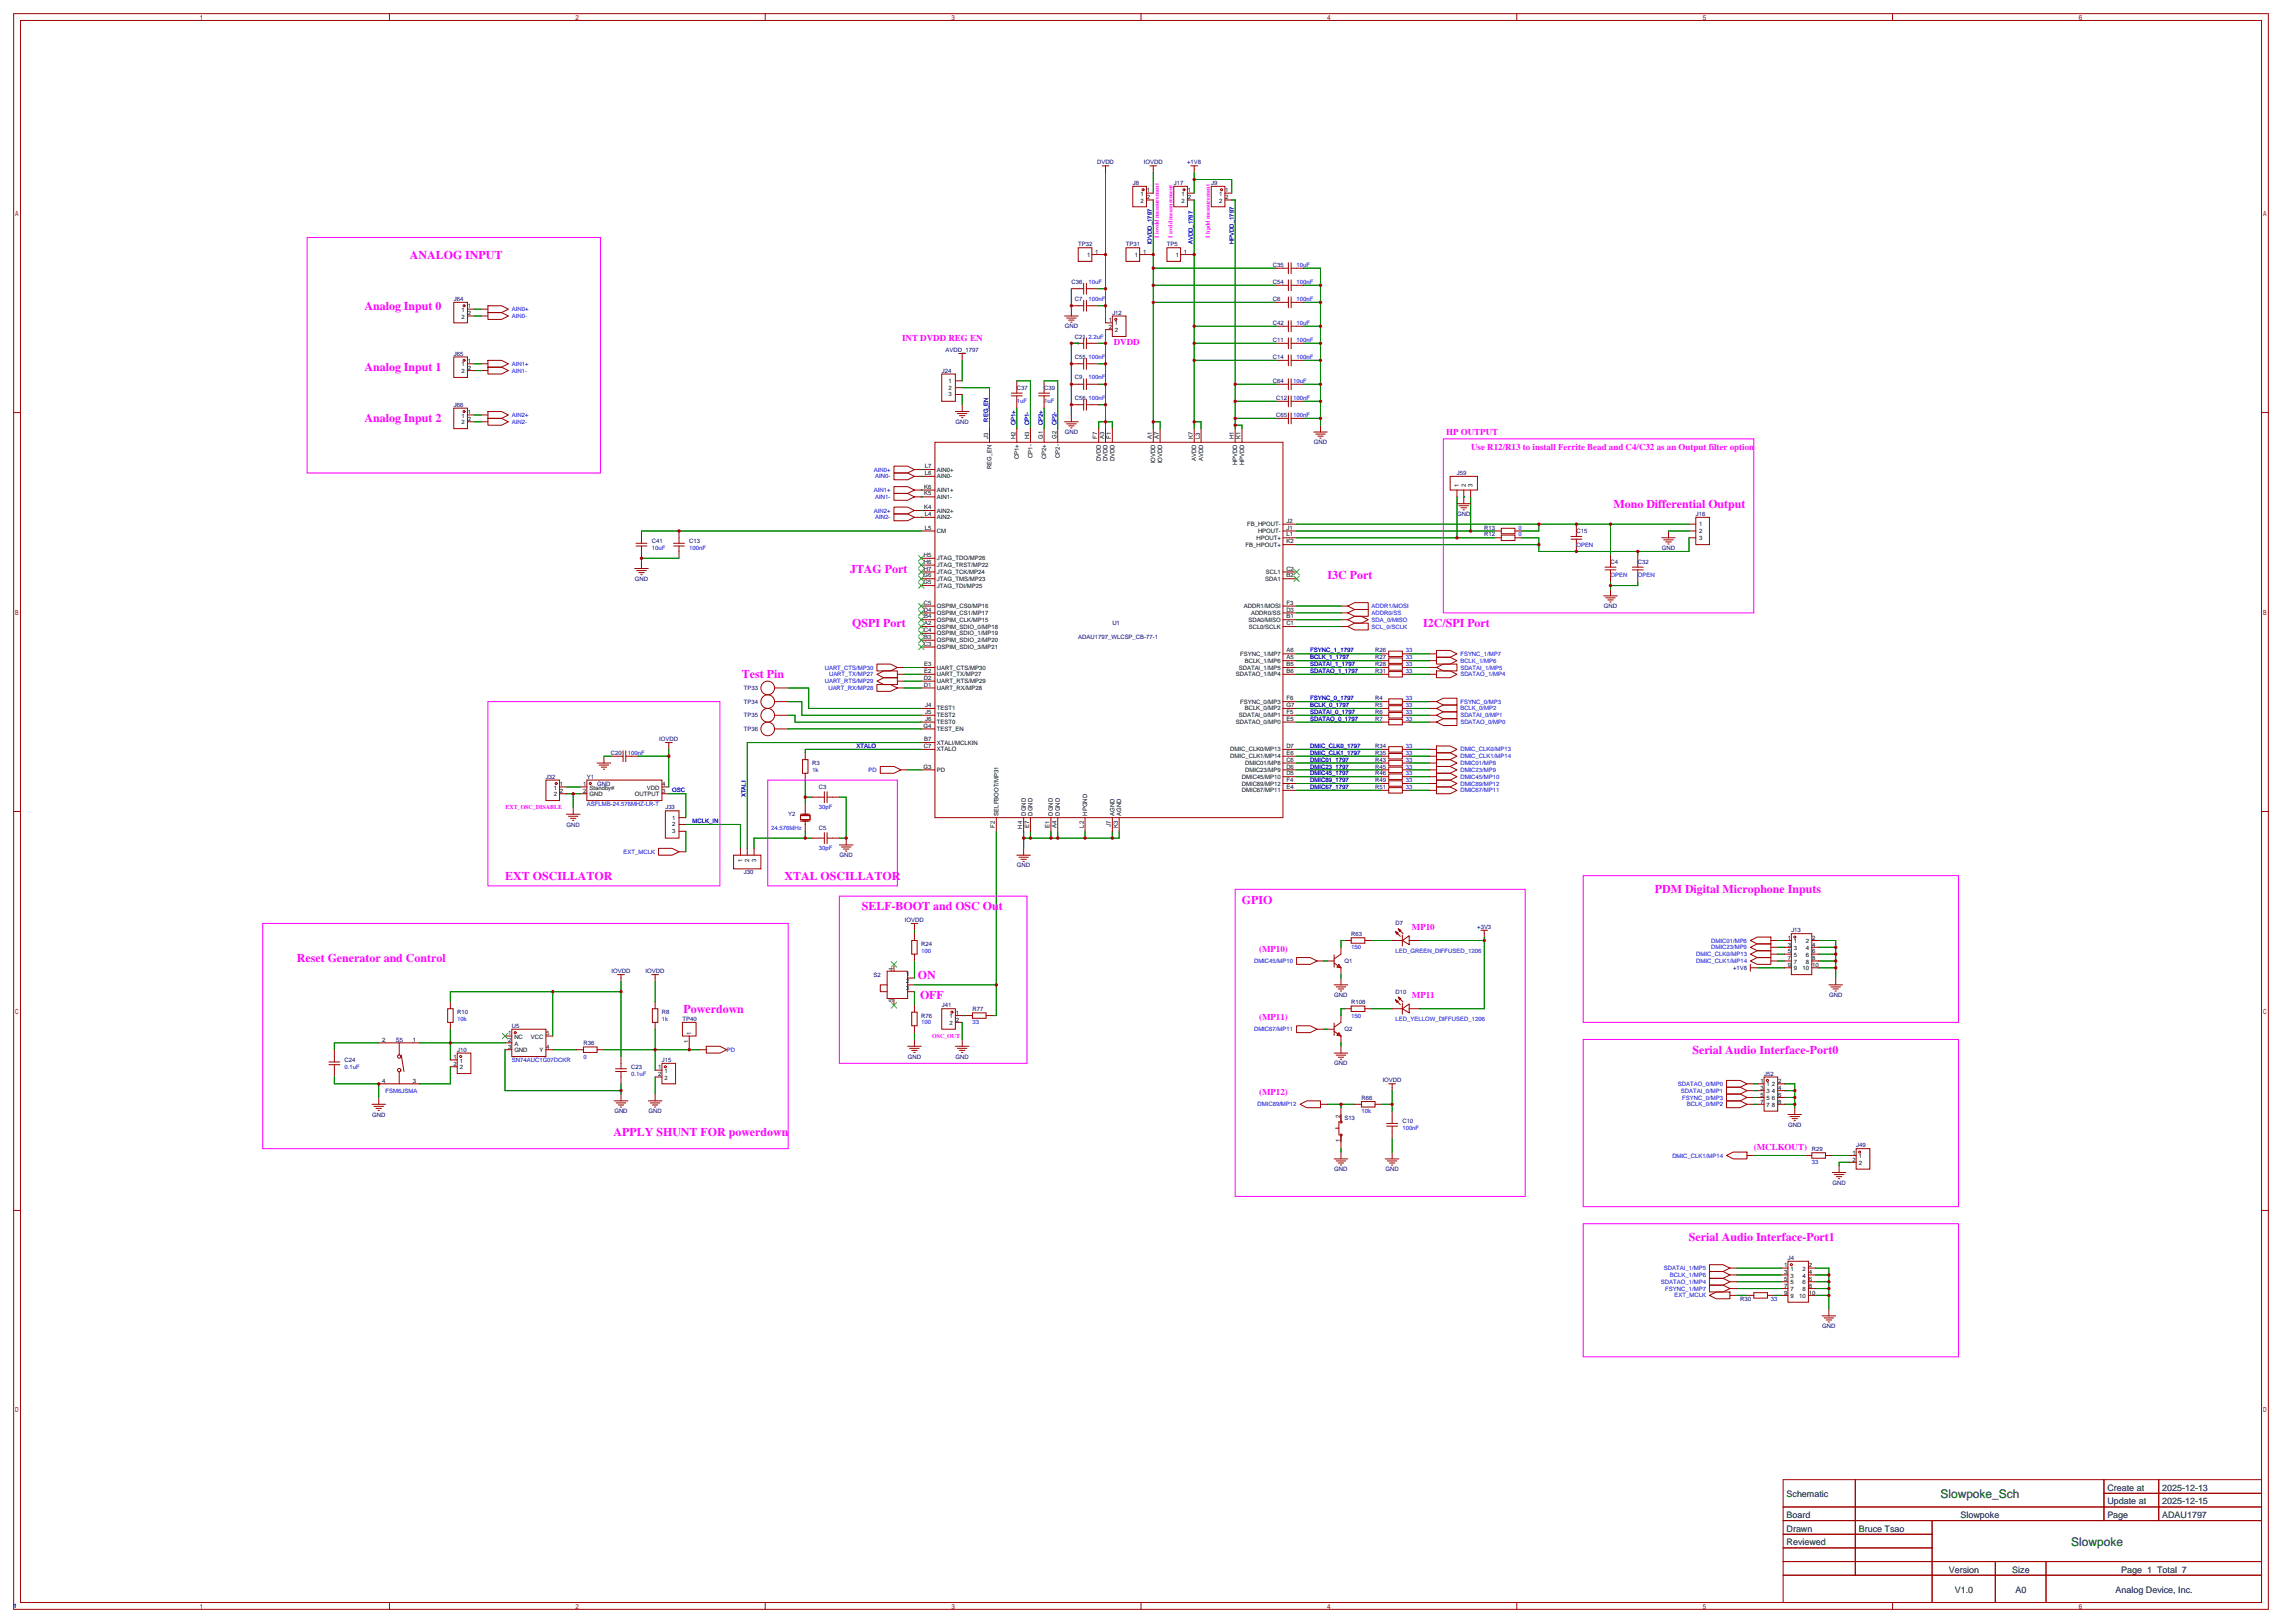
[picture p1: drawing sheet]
<svg xmlns="http://www.w3.org/2000/svg" width="849mm" height="604mm" viewBox="0 0 849 604" stroke-linecap="round" stroke-linejoin="round" font-family="sans-serif">
<defs><g id="words">
<g font-size="4.4" fill="#f0f">
<text x="152.6" y="96.3">ANALOG INPUT</text>
<text x="135.7" y="115.3">Analog Input 0</text>
<text x="135.7" y="138.2">Analog Input 1</text>
<text x="135.7" y="157.2">Analog Input 2</text>
<text x="600.6" y="189">Mono Differential Output</text>
<text x="316.4" y="213.1">JTAG Port</text>
<text x="494.2" y="215.6">I3C Port</text>
<text x="317.2" y="233.4">QSPI Port</text>
<text x="529.7" y="233.4">I2C/SPI Port</text>
<text x="276.2" y="252.5">Test Pin</text>
<text x="188.1" y="327.4">EXT OSCILLATOR</text>
<text x="292" y="327.4">XTAL OSCILLATOR</text>
<text x="615.9" y="332.5">PDM Digital Microphone Inputs</text>
<text x="320.8" y="338.8">SELF-BOOT and OSC Out</text>
<text x="462.3" y="336.3">GPIO</text>
<text x="110.5" y="357.9">Reset Generator and Control</text>
<text x="341.6" y="364.2">ON</text>
<text x="342.4" y="371.9">OFF</text>
<text x="254.4" y="376.9">Powerdown</text>
<text x="629.9" y="392.2">Serial Audio Interface-Port0</text>
<text x="228.4" y="422.7">APPLY SHUNT FOR powerdown</text>
<text x="628.6" y="462">Serial Audio Interface-Port1</text>
</g>
<g font-size="4.4">
<text x="722.3" y="557.6">Slowpoke_Sch</text>
<text x="770.9" y="575.4">Slowpoke</text>
</g>
<g font-size="3.3" fill="#f0f">
<text x="335.8" y="127">INT DVDD REG EN</text>
<text x="414.6" y="128.3">DVDD</text>
<text x="538.3" y="161.9">HP OUTPUT</text>
<text x="547.5" y="167.6">Use R12/R13 to install Ferrite Bead and C4/C32 as an Output filter option</text>
<text x="525.5" y="346.1">MP10</text>
<text x="468.6" y="354.3">(MP10)</text>
<text x="525.5" y="371.5">MP11</text>
<text x="468.6" y="379.7">(MP11)</text>
<text x="468.6" y="407.7">(MP12)</text>
<text x="652.8" y="428">(MCLKOUT)</text>
</g>
<g font-size="3.3">
<text x="665" y="557.3">Schematic</text>
<text x="784.4" y="554.8">Create at</text>
<text x="804.8" y="554.8">2025-12-13</text>
<text x="784.4" y="559.8">Update at</text>
<text x="804.8" y="559.8">2025-12-15</text>
<text x="665" y="564.9">Board</text>
<text x="665" y="570">Drawn</text>
<text x="691.8" y="570">Bruce Tsao</text>
<text x="729.7" y="564.9">Slowpoke</text>
<text x="784.4" y="564.9">Page</text>
<text x="804.8" y="564.9">ADAU1797</text>
<text x="665" y="575.1">Reviewed</text>
<text x="725.4" y="585.2">Version</text>
<text x="749" y="585.2">Size</text>
<text x="789.5" y="585.2">Page 1 Total 7</text>
<text x="727.6" y="592.9">V1.0</text>
<text x="750.2" y="592.9">A0</text>
<text x="787.4" y="592.9">Analog Device, Inc.</text>
</g>
<g font-size="2.2" fill="#000080">
<text x="408.3" y="61.2">DVDD</text>
<text x="425.7" y="61.2">IOVDD</text>
<text x="441.9" y="61.2">+1V8</text>
<text x="421.6" y="68.8">J8</text>
<text x="436.9" y="68.8">J17</text>
<text x="450.8" y="68.8">J9</text>
<text x="401.3" y="91.7">TP32</text>
<text x="419.1" y="91.7">TP31</text>
<text x="434.3" y="91.7">TP5</text>
<text x="473.7" y="99.3">C35</text>
<text x="398.8" y="105.7">C36</text>
<text x="473.7" y="105.7">C54</text>
<text x="168.9" y="112">J64</text>
<text x="400" y="112">C7</text>
<text x="473.7" y="112">C6</text>
<text x="414" y="117.1">J12</text>
<text x="396.3" y="122.2">GND</text>
<text x="400" y="126">C21</text>
<text x="473.7" y="120.9">C42</text>
<text x="352" y="131.1">AVDD_1797</text>
<text x="473.7" y="127.3">C11</text>
<text x="168.9" y="132.3">J65</text>
<text x="400" y="133.6">C55</text>
<text x="473.7" y="133.6">C14</text>
<text x="350.5" y="138.7">J24</text>
<text x="400" y="141.2">C9</text>
<text x="473.7" y="142.5">C64</text>
<text x="378.5" y="145">C37</text>
<text x="388.6" y="145">C39</text>
<text x="400" y="148.8">C56</text>
<text x="475" y="148.8">C12</text>
<text x="168.9" y="151.4">J66</text>
<text x="475" y="155.2">C65</text>
<text x="355.7" y="157.7">GND</text>
<text x="396.3" y="161.5">GND</text>
<text x="489" y="165.4">GND</text>
<text x="542.3" y="176.8">J59</text>
<text x="542.4" y="192">GND</text>
<text x="552.4" y="197.1">R13</text>
<text x="631.2" y="192">J16</text>
<text x="242.6" y="202.2">C41</text>
<text x="256.5" y="202.2">C13</text>
<text x="552.4" y="199.6">R12</text>
<text x="586.7" y="198.4">C15</text>
<text x="599.4" y="209.8">C4</text>
<text x="609.6" y="209.8">C32</text>
<text x="618.6" y="204.7">GND</text>
<text x="236.3" y="216.2">GND</text>
<text x="597" y="226.3">GND</text>
<text x="414" y="232.7">U1</text>
<text x="401.3" y="237.7">ADAU1797_WLCSP_CB-77-1</text>
<text x="511.8" y="242.8">R26</text>
<text x="511.8" y="245.4">R27</text>
<text x="511.8" y="247.9">R28</text>
<text x="511.8" y="250.4">R31</text>
<text x="276.9" y="256.8">TP33</text>
<text x="276.9" y="261.9">TP34</text>
<text x="511.8" y="260.6">R4</text>
<text x="511.8" y="263.1">R5</text>
<text x="276.9" y="267">TP35</text>
<text x="511.8" y="265.7">R6</text>
<text x="511.8" y="268.2">R7</text>
<text x="245.4" y="275.8">IOVDD</text>
<text x="276.9" y="272">TP36</text>
<text x="227.3" y="280.9">C20</text>
<text x="511.8" y="278.4">R34</text>
<text x="511.8" y="280.9">R35</text>
<text x="302.3" y="284.7">R3</text>
<text x="511.8" y="283.5">R43</text>
<text x="511.8" y="286">R45</text>
<text x="203.2" y="289.8">J32</text>
<text x="218.4" y="289.8">Y1</text>
<text x="222.3" y="292.4">GND</text>
<text x="304.8" y="293.6">C3</text>
<text x="511.8" y="288.5">R46</text>
<text x="511.8" y="291.1">R49</text>
<text x="511.8" y="293.6">R51</text>
<text x="247.6" y="301.2">J33</text>
<text x="293.4" y="303.8">Y2</text>
<text x="210.9" y="307.6">GND</text>
<text x="304.8" y="308.9">C5</text>
<text x="312.5" y="319">GND</text>
<text x="378.5" y="322.8">GND</text>
<text x="276.9" y="325.4">J30</text>
<text x="336.8" y="343.2">IOVDD</text>
<text x="519.4" y="344.4">D7</text>
<text x="549.8" y="345.7">+3V3</text>
<text x="666.7" y="347">J13</text>
<text x="342.9" y="352">R24</text>
<text x="502.9" y="348.2">R63</text>
<text x="500.4" y="358.4">Q1</text>
<text x="227.6" y="362.2">IOVDD</text>
<text x="240.3" y="362.2">IOVDD</text>
<text x="325.1" y="363.5">S2</text>
<text x="645.1" y="360.9">+1V8</text>
<text x="496.6" y="371.1">GND</text>
<text x="519.4" y="369.8">D10</text>
<text x="680.8" y="371.1">GND</text>
<text x="170.2" y="377.4">R10</text>
<text x="246.4" y="377.4">R8</text>
<text x="350.5" y="374.9">J41</text>
<text x="361.9" y="376.2">R77</text>
<text x="502.9" y="373.6">R108</text>
<text x="190.5" y="382.5">U5</text>
<text x="254" y="380">TP40</text>
<text x="342.9" y="378.7">R76</text>
<text x="500.4" y="383.8">Q2</text>
<text x="147.3" y="387.6">S5</text>
<text x="217.2" y="388.9">R36</text>
<text x="128.3" y="395.2">C24</text>
<text x="170.2" y="391.4">J10</text>
<text x="246.4" y="395.2">J15</text>
<text x="337.9" y="394">GND</text>
<text x="355.7" y="394">GND</text>
<text x="234.9" y="397.8">C23</text>
<text x="496.6" y="396.5">GND</text>
<text x="656.6" y="400.3">J52</text>
<text x="514.6" y="402.8">IOVDD</text>
<text x="506.7" y="409.2">R66</text>
<text x="138.5" y="415.5">GND</text>
<text x="228.7" y="414.3">GND</text>
<text x="241.4" y="414.3">GND</text>
<text x="500.4" y="416.8">S13</text>
<text x="522" y="418.1">C10</text>
<text x="665.6" y="419.4">GND</text>
<text x="674.4" y="428.2">R29</text>
<text x="690.9" y="427">J49</text>
<text x="496.6" y="435.9">GND</text>
<text x="515.7" y="435.9">GND</text>
<text x="682.1" y="440.9">GND</text>
<text x="665.5" y="468.9">J4</text>
<text x="647.7" y="484.1">R30</text>
<text x="678.3" y="494.3">GND</text>
<text x="5.1" y="598.4">1</text>
</g>
<g font-size="2.2">
<text x="426.8" y="71.6">1</text>
<text x="442.1" y="71.6">1</text>
<text x="456.1" y="71.6">1</text>
<text x="424.5" y="72.9">1</text>
<text x="424.5" y="75.4">2</text>
<text x="426.8" y="74.1">2</text>
<text x="439.8" y="72.9">1</text>
<text x="439.8" y="75.4">2</text>
<text x="442.1" y="74.1">2</text>
<text x="453.8" y="72.9">1</text>
<text x="453.8" y="75.4">2</text>
<text x="456.1" y="74.1">2</text>
<text x="404.7" y="95.5">1</text>
<text x="407.7" y="94.5">1</text>
<text x="422.4" y="95.5">1</text>
<text x="425.4" y="94.5">1</text>
<text x="437.7" y="95.5">1</text>
<text x="440.7" y="94.5">1</text>
<text x="171.8" y="116.1">1</text>
<text x="171.8" y="118.6">2</text>
<text x="174.1" y="114.8">1</text>
<text x="174.1" y="117.3">2</text>
<text x="412.7" y="119.9">1</text>
<text x="412.7" y="122.4">2</text>
<text x="415" y="121.1">1</text>
<text x="415" y="123.7">2</text>
<text x="171.8" y="136.4">1</text>
<text x="174.1" y="135.1">1</text>
<text x="174.1" y="137.6">2</text>
<text x="171.8" y="138.9">2</text>
<text x="353.1" y="142.5">1</text>
<text x="353.1" y="147.6">3</text>
<text x="353.1" y="145">2</text>
<text x="171.8" y="155.4">1</text>
<text x="174.1" y="154.2">1</text>
<text x="171.8" y="158">2</text>
<text x="174.1" y="156.7">2</text>
<text x="367.8" y="163.3" transform="rotate(-90 367.8 163.3)">J3</text>
<text x="378" y="163.3" transform="rotate(-90 378 163.3)">H2</text>
<text x="383" y="163.3" transform="rotate(-90 383 163.3)">H3</text>
<text x="388.1" y="163.3" transform="rotate(-90 388.1 163.3)">G1</text>
<text x="393.2" y="163.3" transform="rotate(-90 393.2 163.3)">G2</text>
<text x="408.4" y="163.3" transform="rotate(-90 408.4 163.3)">F7</text>
<text x="411" y="163.3" transform="rotate(-90 411 163.3)">A3</text>
<text x="413.5" y="163.3" transform="rotate(-90 413.5 163.3)">F1</text>
<text x="428.8" y="163.3" transform="rotate(-90 428.8 163.3)">A1</text>
<text x="431.3" y="163.3" transform="rotate(-90 431.3 163.3)">A7</text>
<text x="444" y="163.3" transform="rotate(-90 444 163.3)">K7</text>
<text x="446.5" y="163.3" transform="rotate(-90 446.5 163.3)">L3</text>
<text x="459.2" y="163.3" transform="rotate(-90 459.2 163.3)">H1</text>
<text x="461.8" y="163.3" transform="rotate(-90 461.8 163.3)">K1</text>
<text x="379.2" y="171" transform="rotate(-90 379.2 171)">CP1+</text>
<text x="384.3" y="170.4" transform="rotate(-90 384.3 170.4)">CP1-</text>
<text x="389.4" y="171" transform="rotate(-90 389.4 171)">CP2+</text>
<text x="394.5" y="170.4" transform="rotate(-90 394.5 170.4)">CP2-</text>
<text x="409.7" y="171.7" transform="rotate(-90 409.7 171.7)">DVDD</text>
<text x="412.2" y="171.7" transform="rotate(-90 412.2 171.7)">DVDD</text>
<text x="414.8" y="171.7" transform="rotate(-90 414.8 171.7)">DVDD</text>
<text x="430" y="172.4" transform="rotate(-90 430 172.4)">IOVDD</text>
<text x="432.6" y="172.4" transform="rotate(-90 432.6 172.4)">IOVDD</text>
<text x="445.3" y="171.5" transform="rotate(-90 445.3 171.5)">AVDD</text>
<text x="447.8" y="171.5" transform="rotate(-90 447.8 171.5)">AVDD</text>
<text x="460.5" y="173.1" transform="rotate(-90 460.5 173.1)">HPVDD</text>
<text x="463" y="173.1" transform="rotate(-90 463 173.1)">HPVDD</text>
<text x="344.2" y="176.8">L6</text>
<text x="344.2" y="174.2">L7</text>
<text x="348.7" y="178.1">AIN0-</text>
<text x="348.7" y="175.5">AIN0+</text>
<text x="369.1" y="174.5" transform="rotate(-90 369.1 174.5)">REG_EN</text>
<text x="344" y="184.4">K5</text>
<text x="344" y="181.9">K6</text>
<text x="348.7" y="185.7">AIN1-</text>
<text x="348.7" y="183.1">AIN1+</text>
<text x="543" y="181.1" transform="rotate(-90 543 181.1)">1</text>
<text x="545.6" y="181.1" transform="rotate(-90 545.6 181.1)">2</text>
<text x="548.1" y="181.1" transform="rotate(-90 548.1 181.1)">3</text>
<text x="344" y="189.5">K4</text>
<text x="348.7" y="190.8">AIN2+</text>
<text x="344.2" y="197.1">L5</text>
<text x="344.2" y="192">L4</text>
<text x="348.7" y="193.3">AIN2-</text>
<text x="464.2" y="195.8">FB_HPOUT-</text>
<text x="478.8" y="194.6">J2</text>
<text x="478.8" y="197.1">J1</text>
<text x="632.5" y="195.8">1</text>
<text x="348.7" y="198.4">CM</text>
<text x="463.6" y="203.5">FB_HPOUT+</text>
<text x="467.7" y="200.9">HPOUT+</text>
<text x="468.2" y="198.4">HPOUT-</text>
<text x="478.8" y="199.6">L1</text>
<text x="478.8" y="202.2">K2</text>
<text x="632.5" y="200.9">3</text>
<text x="632.5" y="198.4">2</text>
<text x="343.9" y="209.8">H6</text>
<text x="343.9" y="207.3">H5</text>
<text x="348.7" y="208.5">JTAG_TDO/MP26</text>
<text x="343.7" y="214.9">G6</text>
<text x="343.9" y="212.3">H7</text>
<text x="348.7" y="213.6">JTAG_TCK/MP24</text>
<text x="348.7" y="211.1">JTAG_TRST/MP22</text>
<text x="471.2" y="213.6">SCL1</text>
<text x="478.8" y="212.3">C2</text>
<text x="478.8" y="214.9">B2</text>
<text x="343.7" y="217.4">G5</text>
<text x="348.7" y="218.7">JTAG_TDI/MP25</text>
<text x="348.7" y="216.2">JTAG_TMS/MP23</text>
<text x="471" y="216.2">SDA1</text>
<text x="343.9" y="227.6">D4</text>
<text x="343.9" y="225">C5</text>
<text x="348.7" y="226.3">QSPIM_CS0/MP16</text>
<text x="462.9" y="226.3">ADDR1/MOSI</text>
<text x="478.8" y="225">F3</text>
<text x="478.8" y="227.6">D3</text>
<text x="344" y="232.7">A2</text>
<text x="344" y="230.1">B4</text>
<text x="348.7" y="233.9">QSPIM_SDIO_0/MP18</text>
<text x="348.7" y="231.4">QSPIM_CLK/MP15</text>
<text x="348.7" y="228.9">QSPIM_CS1/MP17</text>
<text x="464.7" y="231.4">SDA0/MISO</text>
<text x="464.8" y="233.9">SCL0/SCLK</text>
<text x="465.6" y="228.9">ADDR0/SS</text>
<text x="478.8" y="230.1">B1</text>
<text x="478.8" y="232.7">C1</text>
<text x="343.9" y="235.2">C4</text>
<text x="344" y="237.7">B3</text>
<text x="348.7" y="239">QSPIM_SDIO_2/MP20</text>
<text x="348.7" y="236.5">QSPIM_SDIO_1/MP19</text>
<text x="343.9" y="240.3">C3</text>
<text x="348.7" y="241.6">QSPIM_SDIO_3/MP21</text>
<text x="461.6" y="244.1">FSYNC_1/MP7</text>
<text x="478.8" y="242.8">A6</text>
<text x="478.8" y="245.4">A5</text>
<text x="344" y="250.4">E2</text>
<text x="344" y="247.9">E3</text>
<text x="348.7" y="251.7">UART_TX/MP27</text>
<text x="348.7" y="249.2">UART_CTS/MP30</text>
<text x="460" y="251.7">SDATAO_1/MP4</text>
<text x="461.1" y="249.2">SDATAI_1/MP5</text>
<text x="463.3" y="246.6">BCLK_1/MP6</text>
<text x="478.8" y="247.9">B5</text>
<text x="478.8" y="250.4">B6</text>
<text x="343.9" y="255.5">D1</text>
<text x="343.9" y="253">D2</text>
<text x="348.7" y="256.8">UART_RX/MP28</text>
<text x="348.7" y="254.3">UART_RTS/MP29</text>
<text x="344.4" y="263.1">J4</text>
<text x="461.6" y="261.9">FSYNC_0/MP3</text>
<text x="478.8" y="260.6">F6</text>
<text x="478.8" y="263.1">G7</text>
<text x="344.4" y="268.2">J6</text>
<text x="344.4" y="265.7">J5</text>
<text x="348.7" y="269.5">TEST0</text>
<text x="348.7" y="267">TEST2</text>
<text x="348.7" y="264.4">TEST1</text>
<text x="460" y="269.5">SDATAO_0/MP0</text>
<text x="461.1" y="267">SDATAI_0/MP1</text>
<text x="463.3" y="264.4">BCLK_0/MP2</text>
<text x="478.8" y="265.7">F5</text>
<text x="478.8" y="268.2">E5</text>
<text x="343.7" y="270.8">G4</text>
<text x="344" y="275.8">B7</text>
<text x="348.7" y="272">TEST_EN</text>
<text x="343.9" y="278.4">C7</text>
<text x="348.7" y="279.7">XTALO</text>
<text x="348.7" y="277.1">XTALI/MCLKIN</text>
<text x="457.9" y="279.7">DMIC_CLK0/MP13</text>
<text x="478.8" y="278.4">D7</text>
<text x="478.8" y="280.9">E6</text>
<text x="343.7" y="286">G3</text>
<text x="348.7" y="287.3">PD</text>
<text x="457.9" y="282.2">DMIC_CLK1/MP14</text>
<text x="463.4" y="284.7">DMIC01/MP8</text>
<text x="463.4" y="287.3">DMIC23/MP9</text>
<text x="478.8" y="283.5">C6</text>
<text x="478.8" y="286">D6</text>
<text x="206.1" y="293.9">1</text>
<text x="208.4" y="292.6">1</text>
<text x="217.1" y="292.6">1</text>
<text x="219.4" y="293.9">Standby#</text>
<text x="240.7" y="293.9">VDD</text>
<text x="246.5" y="292.6">4</text>
<text x="462.2" y="289.8">DMIC45/MP10</text>
<text x="462.2" y="292.4">DMIC89/MP12</text>
<text x="478.8" y="288.5">D5</text>
<text x="478.8" y="291.1">F4</text>
<text x="478.8" y="293.6">E4</text>
<text x="206.1" y="296.4">2</text>
<text x="208.4" y="295.1">2</text>
<text x="217.1" y="295.1">2</text>
<text x="219.4" y="296.4">GND</text>
<text x="236.3" y="296.4">OUTPUT</text>
<text x="246.5" y="295.1">3</text>
<text x="462.2" y="294.9">DMIC67/MP11</text>
<text x="250.2" y="305">1</text>
<text x="371.6" y="303.5" transform="rotate(-90 371.6 303.5)">SELFBOOT/MP31</text>
<text x="381.8" y="303.5" transform="rotate(-90 381.8 303.5)">DGND</text>
<text x="384.3" y="303.5" transform="rotate(-90 384.3 303.5)">DGND</text>
<text x="391.9" y="303.5" transform="rotate(-90 391.9 303.5)">DGND</text>
<text x="394.5" y="303.5" transform="rotate(-90 394.5 303.5)">DGND</text>
<text x="404.6" y="303.5" transform="rotate(-90 404.6 303.5)">HPGND</text>
<text x="414.8" y="303.5" transform="rotate(-90 414.8 303.5)">AGND</text>
<text x="417.3" y="303.5" transform="rotate(-90 417.3 303.5)">AGND</text>
<text x="250.2" y="310.1">3</text>
<text x="250.2" y="307.6">2</text>
<text x="370.3" y="308.2" transform="rotate(-90 370.3 308.2)">F2</text>
<text x="380.5" y="308.4" transform="rotate(-90 380.5 308.4)">H4</text>
<text x="383" y="308.3" transform="rotate(-90 383 308.3)">E7</text>
<text x="390.7" y="308.3" transform="rotate(-90 390.7 308.3)">E1</text>
<text x="393.2" y="308.3" transform="rotate(-90 393.2 308.3)">A4</text>
<text x="403.4" y="308" transform="rotate(-90 403.4 308)">L2</text>
<text x="413.5" y="307.9" transform="rotate(-90 413.5 307.9)">J7</text>
<text x="416.1" y="308.3" transform="rotate(-90 416.1 308.3)">K3</text>
<text x="276.3" y="320.8" transform="rotate(-90 276.3 320.8)">1</text>
<text x="278.9" y="320.8" transform="rotate(-90 278.9 320.8)">2</text>
<text x="281.4" y="320.8" transform="rotate(-90 281.4 320.8)">3</text>
<text x="665.4" y="349.7">1</text>
<text x="665.4" y="352.3">3</text>
<text x="667.7" y="351">1</text>
<text x="667.7" y="353.5">3</text>
<text x="672.2" y="353.5">4</text>
<text x="672.2" y="351">2</text>
<text x="674.5" y="352.3">4</text>
<text x="674.5" y="349.7">2</text>
<text x="665.4" y="354.8">5</text>
<text x="665.4" y="357.4">7</text>
<text x="665.4" y="359.9">9</text>
<text x="667.7" y="356.1">5</text>
<text x="667.7" y="358.6">7</text>
<text x="672.2" y="358.6">8</text>
<text x="672.2" y="356.1">6</text>
<text x="674.5" y="359.9">10</text>
<text x="674.5" y="357.4">8</text>
<text x="674.5" y="354.8">6</text>
<text x="332.5" y="361.4" transform="rotate(-90 332.5 361.4)">4</text>
<text x="337.3" y="363.2">1</text>
<text x="337.3" y="365.8">2</text>
<text x="667.7" y="361.2">9</text>
<text x="671" y="361.2">10</text>
<text x="337.3" y="368.3">3</text>
<text x="332.5" y="372.8" transform="rotate(-90 332.5 372.8)">5</text>
<text x="355.7" y="377.7">1</text>
<text x="353.4" y="378.9">1</text>
<text x="353.4" y="381.5">2</text>
<text x="355.7" y="380.2">2</text>
<text x="142.3" y="387.8">2</text>
<text x="153.7" y="387.8">1</text>
<text x="189.1" y="387.8">2</text>
<text x="189.1" y="385.3">1</text>
<text x="191.4" y="389.1">A</text>
<text x="191.4" y="386.6">NC</text>
<text x="197.6" y="386.6">VCC</text>
<text x="203.3" y="385.3">5</text>
<text x="256.3" y="388.1" transform="rotate(-90 256.3 388.1)">1</text>
<text x="257.3" y="385.1" transform="rotate(-90 257.3 385.1)">1</text>
<text x="168.8" y="394.2">1</text>
<text x="171.1" y="395.5">1</text>
<text x="189.1" y="390.4">3</text>
<text x="191.4" y="391.6">GND</text>
<text x="200.8" y="391.6">Y</text>
<text x="203.3" y="390.4">4</text>
<text x="168.8" y="396.7">2</text>
<text x="171.1" y="398">2</text>
<text x="245" y="398">1</text>
<text x="245" y="400.5">2</text>
<text x="247.3" y="399.3">1</text>
<text x="247.3" y="401.8">2</text>
<text x="142.3" y="403.1">4</text>
<text x="153.7" y="403.1">3</text>
<text x="655.2" y="403.1">1</text>
<text x="655.2" y="405.6">3</text>
<text x="657.5" y="404.3">1</text>
<text x="657.5" y="406.9">3</text>
<text x="659.5" y="406.9">4</text>
<text x="659.5" y="404.3">2</text>
<text x="661.8" y="405.6">4</text>
<text x="661.8" y="403.1">2</text>
<text x="655.2" y="408.2">5</text>
<text x="655.2" y="410.7">7</text>
<text x="657.5" y="409.4">5</text>
<text x="657.5" y="412">7</text>
<text x="659.5" y="412">8</text>
<text x="659.5" y="409.4">6</text>
<text x="661.8" y="410.7">8</text>
<text x="661.8" y="408.2">6</text>
<text x="498.8" y="416.1" transform="rotate(-90 498.8 416.1)">2</text>
<text x="498.8" y="424.9" transform="rotate(-90 498.8 424.9)">1</text>
<text x="689.5" y="429.7">1</text>
<text x="691.8" y="431">1</text>
<text x="689.5" y="432.3">2</text>
<text x="691.8" y="433.6">2</text>
<text x="664.1" y="471.7">1</text>
<text x="666.4" y="472.9">1</text>
<text x="670.9" y="472.9">2</text>
<text x="673.2" y="471.7">2</text>
<text x="664.1" y="474.2">3</text>
<text x="664.1" y="476.7">5</text>
<text x="664.1" y="479.3">7</text>
<text x="666.4" y="475.5">3</text>
<text x="666.4" y="478">5</text>
<text x="670.9" y="478">6</text>
<text x="670.9" y="475.5">4</text>
<text x="673.2" y="479.3">8</text>
<text x="673.2" y="476.7">6</text>
<text x="673.2" y="474.2">4</text>
<text x="664.1" y="481.8">9</text>
<text x="666.4" y="480.5">7</text>
<text x="666.4" y="483.1">9</text>
<text x="669.7" y="483.1">10</text>
<text x="670.9" y="480.5">8</text>
<text x="673.2" y="481.8">10</text>
</g>
<g font-size="2.2" fill="#f0f">
<text x="431.3" y="88.4" transform="rotate(-90 431.3 88.4)">I iovdd measurement</text>
<text x="436.4" y="88.4" transform="rotate(-90 436.4 88.4)">I avdd measurement</text>
<text x="450.3" y="88.4" transform="rotate(-90 450.3 88.4)">I hpdd measurement</text>
<text x="188.1" y="301.2">EXT_OSC_DISABLE</text>
<text x="346.9" y="386.3">OSC_OUT</text>
</g>
<g font-size="2.2" fill="#00f">
<text x="428.8" y="90.9" transform="rotate(-90 428.8 90.9)">IOVDD_1797</text>
<text x="444" y="90.9" transform="rotate(-90 444 90.9)">AVDD_1797</text>
<text x="459.2" y="90.9" transform="rotate(-90 459.2 90.9)">HPVDD_1797</text>
<text x="482.6" y="99.3">10uF</text>
<text x="405.1" y="105.7">10uF</text>
<text x="482.6" y="105.7">100nF</text>
<text x="405.1" y="112">100nF</text>
<text x="482.6" y="112">100nF</text>
<text x="190.5" y="115.8">AIN0+</text>
<text x="190.5" y="118.4">AIN0-</text>
<text x="405.1" y="126">2.2uF</text>
<text x="482.6" y="120.9">10uF</text>
<text x="482.6" y="127.3">100nF</text>
<text x="190.5" y="136.1">AIN1+</text>
<text x="405.1" y="133.6">100nF</text>
<text x="482.6" y="133.6">100nF</text>
<text x="190.5" y="138.7">AIN1-</text>
<text x="405.1" y="141.2">100nF</text>
<text x="481.3" y="142.5">10uF</text>
<text x="405.1" y="148.8">100nF</text>
<text x="481.3" y="148.8">100nF</text>
<text x="190.5" y="155.2">AIN2+</text>
<text x="378.5" y="150.1">1uF</text>
<text x="388.6" y="150.1">1uF</text>
<text x="481.3" y="155.2">100nF</text>
<text x="190.5" y="157.7">AIN2-</text>
<text x="367.8" y="157" transform="rotate(-90 367.8 157)">REG_EN</text>
<text x="378" y="158.2" transform="rotate(-90 378 158.2)">CP1+</text>
<text x="383" y="158.2" transform="rotate(-90 383 158.2)">CP1-</text>
<text x="388.1" y="158.2" transform="rotate(-90 388.1 158.2)">CP2+</text>
<text x="393.2" y="158.2" transform="rotate(-90 393.2 158.2)">CP2-</text>
<text x="325.2" y="175.5">AIN0+</text>
<text x="325.8" y="178.1">AIN0-</text>
<text x="325.2" y="183.1">AIN1+</text>
<text x="325.8" y="185.7">AIN1-</text>
<text x="325.2" y="190.8">AIN2+</text>
<text x="325.8" y="193.3">AIN2-</text>
<text x="565.1" y="197.1">0</text>
<text x="565.1" y="199.6">0</text>
<text x="586.7" y="203.5">OPEN</text>
<text x="242.6" y="204.7">10uF</text>
<text x="256.5" y="204.7">100nF</text>
<text x="599.4" y="214.9">OPEN</text>
<text x="609.6" y="214.9">OPEN</text>
<text x="510.5" y="226.3">ADDR1/MOSI</text>
<text x="510.5" y="228.9">ADDR0/SS</text>
<text x="510.5" y="233.9">SCL_0/SCLK</text>
<text x="510.5" y="231.4">SDA_0/MISO</text>
<text x="487.7" y="242.8">FSYNC_1_1797</text>
<text x="487.7" y="245.4">BCLK_1_1797</text>
<text x="523.2" y="242.8">33</text>
<text x="523.2" y="245.4">33</text>
<text x="543.6" y="244.1">FSYNC_1/MP7</text>
<text x="307" y="249.2">UART_CTS/MP30</text>
<text x="308.6" y="251.7">UART_TX/MP27</text>
<text x="487.7" y="247.9">SDATAI_1_1797</text>
<text x="487.7" y="250.4">SDATAO_1_1797</text>
<text x="523.2" y="247.9">33</text>
<text x="523.2" y="250.4">33</text>
<text x="543.6" y="249.2">SDATAI_1/MP5</text>
<text x="543.6" y="246.6">BCLK_1/MP6</text>
<text x="543.6" y="251.7">SDATAO_1/MP4</text>
<text x="307" y="254.3">UART_RTS/MP29</text>
<text x="308.3" y="256.8">UART_RX/MP28</text>
<text x="487.7" y="260.6">FSYNC_0_1797</text>
<text x="487.7" y="263.1">BCLK_0_1797</text>
<text x="523.2" y="260.6">33</text>
<text x="523.2" y="263.1">33</text>
<text x="543.6" y="261.9">FSYNC_0/MP3</text>
<text x="487.7" y="265.7">SDATAI_0_1797</text>
<text x="487.7" y="268.2">SDATAO_0_1797</text>
<text x="523.2" y="265.7">33</text>
<text x="523.2" y="268.2">33</text>
<text x="543.6" y="267">SDATAI_0/MP1</text>
<text x="543.6" y="264.4">BCLK_0/MP2</text>
<text x="543.6" y="269.5">SDATAO_0/MP0</text>
<text x="233.7" y="280.9">100nF</text>
<text x="318.8" y="278.4">XTALO</text>
<text x="487.7" y="278.4">DMIC_CLK0_1797</text>
<text x="487.7" y="280.9">DMIC_CLK1_1797</text>
<text x="523.2" y="278.4">33</text>
<text x="523.2" y="280.9">33</text>
<text x="543.6" y="279.7">DMIC_CLK0/MP13</text>
<text x="302.3" y="287.3">1k</text>
<text x="323.3" y="287.3">PD</text>
<text x="487.7" y="283.5">DMIC01_1797</text>
<text x="487.7" y="286">DMIC23_1797</text>
<text x="523.2" y="283.5">33</text>
<text x="523.2" y="286">33</text>
<text x="543.6" y="282.2">DMIC_CLK1/MP14</text>
<text x="543.6" y="284.7">DMIC01/MP8</text>
<text x="543.6" y="287.3">DMIC23/MP9</text>
<text x="487.7" y="288.5">DMIC45_1797</text>
<text x="487.7" y="291.1">DMIC89_1797</text>
<text x="487.7" y="293.6">DMIC67_1797</text>
<text x="523.2" y="288.5">33</text>
<text x="523.2" y="291.1">33</text>
<text x="523.2" y="293.6">33</text>
<text x="543.6" y="289.8">DMIC45/MP10</text>
<text x="543.6" y="292.4">DMIC89/MP12</text>
<text x="218.4" y="300">ASFLMB-24.576MHZ-LR-T</text>
<text x="250.2" y="294.9">OSC</text>
<text x="277.6" y="296.7" transform="rotate(-90 277.6 296.7)">XTALI</text>
<text x="543.6" y="294.9">DMIC67/MP11</text>
<text x="304.8" y="301.2">30pF</text>
<text x="257.8" y="306.3">MCLK_IN</text>
<text x="287" y="308.9">24.576MHz</text>
<text x="232.1" y="317.8">EXT_MCLK</text>
<text x="304.8" y="316.5">30pF</text>
<text x="502.9" y="353.3">150</text>
<text x="636.9" y="350.8">DMIC01/MP8</text>
<text x="636.9" y="353.3">DMIC23/MP9</text>
<text x="342.9" y="354.6">100</text>
<text x="466.8" y="358.4">DMIC45/MP10</text>
<text x="519.4" y="354.6">LED_GREEN_DIFFUSED_1206</text>
<text x="631.3" y="355.9">DMIC_CLK0/MP13</text>
<text x="631.3" y="358.4">DMIC_CLK1/MP14</text>
<text x="170.2" y="380">10k</text>
<text x="246.4" y="380">1k</text>
<text x="342.9" y="381.3">100</text>
<text x="361.9" y="381.3">33</text>
<text x="466.8" y="383.8">DMIC67/MP11</text>
<text x="502.9" y="378.7">150</text>
<text x="519.4" y="380">LED_YELLOW_DIFFUSED_1206</text>
<text x="190.5" y="395.2">SN74AUC1G07DCKR</text>
<text x="217.2" y="394">0</text>
<text x="270.5" y="391.4">PD</text>
<text x="128.3" y="397.8">0.1uF</text>
<text x="234.9" y="400.3">0.1uF</text>
<text x="143.5" y="406.7">FSM6JSMA</text>
<text x="624.6" y="404.1">SDATAO_0/MP0</text>
<text x="625.7" y="406.7">SDATAI_0/MP1</text>
<text x="468" y="411.7">DMIC89/MP12</text>
<text x="626.2" y="409.2">FSYNC_0/MP3</text>
<text x="627.9" y="411.7">BCLK_0/MP2</text>
<text x="506.7" y="414.3">10k</text>
<text x="522" y="420.6">100nF</text>
<text x="622.5" y="430.8">DMIC_CLK1/MP14</text>
<text x="674.4" y="433.3">33</text>
<text x="619.3" y="472.7">SDATAI_1/MP5</text>
<text x="618.2" y="477.8">SDATAO_1/MP4</text>
<text x="621.5" y="475.2">BCLK_1/MP6</text>
<text x="619.8" y="480.3">FSYNC_1/MP7</text>
<text x="623.3" y="482.9">EXT_MCLK</text>
<text x="659.1" y="484.1">33</text>
</g>
</g></defs>
<circle cx="401.3" cy="127.8" r=".51" fill="#999"/>
<g fill="none" stroke="#a10000" stroke-width=".37">
<path d="M5.1 5.1h839.2v593.8h-839.2zM7.6 7.6h834.2v588.8h-834.2zM144.9 5.1v2.5M284.8 5.1v2.5M424.7 5.1v2.5M564.6 5.1v2.5M704.4 5.1v2.5M410.2 61.7h2.5M411.5 61.7v2.6M421.6 69.3h5.1v7.7h-5.1zM426.7 71.9h2.6M426.7 74.4h2.6"/>
<path d="M428 61.7h2.5M429.3 61.7v2.6M436.9 69.3h5.1v7.7h-5.1zM442 71.9h2.5M442 74.4h2.5M443.2 61.7h2.6M444.5 61.7v2.6M450.8 69.3h5.1v7.7h-5.1zM455.9 71.9h2.6M455.9 74.4h2.6M401.3 92.2h5.1v5.1h-5.1zM406.4 94.7h5.1"/>
<path d="M419.1 92.2h5.1v5.1h-5.1zM424.2 94.7h5.1M434.3 92.2h5.1v5.1h-5.1zM439.4 94.7h5.1M475 99.8h4.6M479.6 97.8v4.1M480.6 97.8v4.1M480.6 99.8h4.5M168.9 112.5h5.1v7.6h-5.1zM174 117.6h2.5M174 115.1h2.5M179.1 117.6h2.5"/>
<path d="M179.1 115.1h2.5M181.6 113.8h5.1l2.5 1.3-2.5 1.2h-5.1zM181.6 116.3h5.1l2.5 1.3-2.5 1.3h-5.1zM396.2 117.6h5.1M397 118.4h3.6M397.8 119.1h2M398.5 119.9h.5M398.8 115.1v2.5M398.8 107.4h4.6M398.8 113.8h4.6M403.4 105.4v4.1M403.4 111.8v4"/>
<path d="M404.4 105.4v4.1M404.4 111.8v4M404.4 107.4h4.5M404.4 113.8h4.5M414 117.6h5.1v7.6h-5.1zM475 112.5h4.6M475 106.2h4.6M479.6 104.1v4.1M479.6 110.5v4.1M479.6 119.4v4M480.6 104.1v4.1M480.6 110.5v4.1"/>
<path d="M480.6 119.4v4M480.6 112.5h4.5M480.6 106.2h4.5M168.9 132.8h5.1v7.7h-5.1zM174 135.4h2.5M174 137.9h2.5M179.1 135.4h2.5M179.1 137.9h2.5M181.6 134.1h5.1l2.5 1.3-2.5 1.3h-5.1zM181.6 136.7h5.1l2.5 1.2-2.5 1.3h-5.1zM350.5 139.2h5.1v10.2h-5.1zM356.9 131.6h2.5"/>
<path d="M358.1 131.6v2.5M398.8 127.8h4.6M398.8 135.4h4.6M403.4 125.7v4.1M403.4 133.3v4.1M404.4 125.7v4.1M404.4 133.3v4.1M404.4 127.8h4.5M404.4 135.4h4.5M411.5 120.1h2.5M411.5 122.7h2.5M475 127.8h4.6"/>
<path d="M475 134.1h4.6M475 121.4h4.6M479.6 125.7v4.1M479.6 132.1v4M480.6 127.8h4.5M480.6 125.7v4.1M480.6 132.1v4M480.6 134.1h4.5M480.6 121.4h4.5M5.1 153.5h2.5M168.9 151.9h5.1v7.6h-5.1zM174 157h2.5"/>
<path d="M174 154.4h2.5M179.1 157h2.5M179.1 154.4h2.5M181.6 153.2h5.1l2.5 1.2-2.5 1.3h-5.1zM181.6 155.7h5.1l2.5 1.3-2.5 1.2h-5.1zM355.6 153.2h5.1M355.6 146.8h2.5M355.6 141.7h2.5M355.6 144.3h2.5M356.4 153.9h3.5M357.1 154.7h2.1M357.9 155.4h.5"/>
<path d="M358.1 150.6v2.6M368.3 159.5v5.1M376.4 147.3h4.1M376.4 146.3h4.1M378.5 141.7v4.6M378.5 147.3v4.6M378.5 159.5v5.1M383.5 159.5v5.1M386.6 147.3h4.1M386.6 146.3h4.1M388.6 141.7v4.6M388.6 147.3v4.6"/>
<path d="M388.6 159.5v5.1M393.7 159.5v5.1M396.2 157h5.1M397 157.7h3.6M397.8 158.5h2M398.5 159.3h.5M398.8 143h4.6M398.8 154.4v2.6M398.8 150.6h4.6M403.4 141v4M403.4 148.6v4.1M404.4 141v4"/>
<path d="M404.4 148.6v4.1M404.4 143h4.5M404.4 150.6h4.5M408.9 159.5v5.1M411.5 159.5v5.1M414 159.5v5.1M429.3 159.5v5.1M431.8 159.5v5.1M444.5 159.5v5.1M447 159.5v5.1M459.7 159.5v5.1M462.3 159.5v5.1"/>
<path d="M475 143h4.6M475 155.7h4.6M475 149.4h4.6M479.6 141v4M479.6 147.3v4.1M479.6 153.7v4M480.6 143h4.5M480.6 141v4M480.6 147.3v4.1M480.6 153.7v4M480.6 155.7h4.5M480.6 149.4h4.5"/>
<path d="M491.5 158.2v2.6M841.8 153.5h2.5M332.7 173.5h5.1l2.6 1.3-2.6 1.2h-5.1zM332.7 176h5.1l2.6 1.3-2.6 1.3h-5.1zM340.4 177.3h7.6M340.4 174.8h7.6M348 164.6h129.5v139.7h-129.5zM488.9 160.8h5.1M489.7 161.5h3.6M490.5 162.3h2M491.2 163.1h.5M539.8 177.3h10.1v5.1h-10.1z"/>
<path d="M238.8 197.6v4.6M252.7 197.6v4.6M332.7 181.1h5.1l2.6 1.3-2.6 1.2h-5.1zM332.7 183.6h5.1l2.6 1.3-2.6 1.3h-5.1zM332.7 188.7h5.1l2.6 1.3-2.6 1.3h-5.1zM332.7 191.3h5.1l2.6 1.2-2.6 1.3h-5.1zM340.4 192.5h7.6M340.4 190h7.6M340.4 184.9h7.6M340.4 182.4h7.6M342.9 197.6h5.1M477.5 195.1h5.1"/>
<path d="M477.5 197.6h5.1M542.3 187.5h5.1M542.3 182.4v2.5M543.1 188.2h3.5M543.8 189h2M544.6 189.7h.5M544.8 182.4v5.1M547.4 182.4v2.5M556.3 197.6h2.5M558.8 196.6h5.1v2h-5.1zM558.8 199.1h5.1v2.1h-5.1zM563.9 197.6h2.5"/>
<path d="M584.7 199.6h4.1M586.7 195.1v4.5M621 197.6v2.6M628.6 195.1h2.6M628.6 197.6h2.6M631.2 192.5h5.1v10.2h-5.1zM236.2 211.6h5.1M236.7 202.2h4.1M236.7 203.2h4.1M237 212.3h3.5M237.7 213.1h2.1M238.5 213.9h.5"/>
<path d="M238.8 203.2v4.6M238.8 209v2.6M250.7 202.2h4.1M250.7 203.2h4.1M252.7 203.2v4.6M342.9 212.9h5.1M342.9 215.4h5.1M342.9 217.9h5.1M342.9 210.3h5.1M342.9 207.8h5.1M477.5 200.2h5.1M477.5 202.7h5.1"/>
<path d="M477.5 212.9h5.1M477.5 215.4h5.1M556.3 200.2h2.5M563.9 200.2h2.5M584.7 200.7h4.1M586.7 200.7v4.5M597.4 212.1h4.1M597.4 211.1h4.1M599.4 206.5v4.6M599.4 212.1v4.6M599.4 219.2v2.5M607.6 212.1h4"/>
<path d="M607.6 211.1h4M609.6 206.5v4.6M609.6 212.1v4.6M618.5 200.2h5.1M619.3 200.9h3.5M620 201.7h2M620.8 202.4h.5M628.6 200.2h2.6M342.9 225.6h5.1M342.9 228.1h5.1M342.9 230.6h5.1M342.9 233.2h5.1"/>
<path d="M342.9 238.3h5.1M342.9 235.7h5.1M477.5 225.6h5.1M477.5 228.1h5.1M477.5 230.6h5.1M477.5 233.2h5.1M499.1 225.6h2.5M499.1 228.1h2.5M499.1 230.6h2.5M499.1 233.2h2.5M501.6 225.6l2.6-1.3h5.1v2.5h-5.1zM501.6 228.1l2.6-1.3h5.1v2.6h-5.1z"/>
<path d="M501.6 233.2l2.6-1.3h5.1v2.5h-5.1zM501.6 230.6l2.6-1.2h2.5l2.6 1.2-2.6 1.3h-2.5zM596.9 221.7h5.1M597.7 222.5h3.5M598.4 223.3h2.1M599.2 224h.5M288.3 256h5.1M326.4 247.1h5.1l2.5 1.3-2.5 1.3h-5.1zM326.4 254.8h5.1l2.5 1.2-2.5 1.3h-5.1zM326.4 251l2.5-1.3h5.1v2.5h-5.1zM326.4 253.5l2.5-1.3h5.1v2.6h-5.1zM334 248.4h2.5"/>
<path d="M334 251h2.5M334 256h2.5M334 253.5h2.5M342.9 248.4h5.1M342.9 251h5.1M342.9 256h5.1M342.9 253.5h5.1M342.9 240.8h5.1M477.5 243.3h5.1M477.5 245.9h5.1M477.5 248.4h5.1M477.5 251h5.1"/>
<path d="M514.3 243.3h2.6M514.3 245.9h2.6M514.3 248.4h2.6M514.3 251h2.6M516.9 242.3h5.1v2h-5.1zM516.9 244.9h5.1v2h-5.1zM516.9 247.4h5.1v2h-5.1zM516.9 249.9h5.1v2.1h-5.1zM522 243.3h2.5M522 245.9h2.5M522 248.4h2.5M522 251h2.5"/>
<path d="M532.1 243.3h2.6M532.1 245.9h2.6M532.1 248.4h2.6M532.1 251h2.6M534.7 242.1h5.1l2.5 1.2-2.5 1.3h-5.1zM534.7 248.4l2.5-1.3h5.1v2.6h-5.1zM534.7 244.6h5.1l2.5 1.3-2.5 1.2h-5.1zM534.7 249.7h5.1l2.5 1.3-2.5 1.2h-5.1zM231.9 279.4v4.1M232.9 279.4v4.1M247.6 276.4h2.6M248.9 276.4v2.5"/>
<path d="M288.3 261.1h5.1M288.3 266.2h5.1M288.3 271.3h5.1M342.9 263.7h5.1M342.9 266.2h5.1M342.9 268.7h5.1M342.9 278.9h5.1M342.9 276.4h5.1M342.9 271.3h5.1M477.5 261.1h5.1M477.5 263.7h5.1M477.5 266.2h5.1"/>
<path d="M477.5 268.7h5.1M477.5 278.9h5.1M514.3 261.1h2.6M514.3 263.7h2.6M514.3 266.2h2.6M514.3 268.7h2.6M514.3 278.9h2.6M516.9 277.9h5.1v2h-5.1zM516.9 260.1h5.1v2h-5.1zM516.9 262.6h5.1v2.1h-5.1zM516.9 265.2h5.1v2h-5.1zM516.9 267.7h5.1v2h-5.1z"/>
<path d="M522 261.1h2.5M522 263.7h2.5M522 266.2h2.5M522 268.7h2.5M522 278.9h2.5M532.1 261.1h2.6M532.1 263.7h2.6M532.1 266.2h2.6M532.1 268.7h2.6M532.1 278.9h2.6M534.7 266.2l2.5-1.3h5.1v2.6h-5.1zM534.7 277.6h5.1l2.5 1.3-2.5 1.3h-5.1z"/>
<path d="M534.7 261.1l2.5-1.3h5.1v2.6h-5.1zM534.7 263.7l2.5-1.3h5.1v2.5h-5.1zM534.7 268.7l2.5-1.2h5.1v2.5h-5.1zM203.2 290.3h5.1v7.6h-5.1zM208.3 292.9h2.5M208.3 295.4h2.5M215.9 292.9h2.5M215.9 295.4h2.5M218.4 290.3h28v7.6h-28zM222.2 284h5.1M223 284.7h3.6M223.8 285.5h2"/>
<path d="M224.5 286.3h.5M224.8 281.4v2.6M227.3 281.4h4.6M232.9 281.4h4.6M246.4 292.9h2.5M246.4 295.4h2.5M298.7 282.7h2v5.1h-2zM299.7 280.2v2.5M299.7 287.8v2.5M299.7 299.2v3.8M302.3 296.7h4.5M306.8 294.6v4.1"/>
<path d="M307.8 296.7h4.6M307.8 294.6v4.1M327.7 285.2h5l2.6 1.3-2.6 1.3h-5zM335.3 286.5h2.5M342.9 286.5h5.1M477.5 281.4h5.1M477.5 284h5.1M477.5 286.5h5.1M477.5 289.1h5.1M477.5 291.6h5.1M477.5 294.1h5.1M514.3 281.4h2.6"/>
<path d="M514.3 284h2.6M514.3 286.5h2.6M514.3 289.1h2.6M514.3 291.6h2.6M514.3 294.1h2.6M516.9 280.4h5.1v2h-5.1zM516.9 283h5.1v2h-5.1zM516.9 285.5h5.1v2h-5.1zM516.9 288h5.1v2.1h-5.1zM516.9 290.6h5.1v2h-5.1zM516.9 293.1h5.1v2h-5.1zM522 281.4h2.5"/>
<path d="M522 284h2.5M522 286.5h2.5M522 289.1h2.5M522 291.6h2.5M522 294.1h2.5M532.1 281.4h2.6M532.1 284h2.6M532.1 286.5h2.6M532.1 289.1h2.6M532.1 291.6h2.6M532.1 294.1h2.6M534.7 280.2h5.1l2.5 1.2-2.5 1.3h-5.1z"/>
<path d="M534.7 282.7h5.1l2.5 1.3-2.5 1.2h-5.1zM534.7 285.2h5.1l2.5 1.3-2.5 1.3h-5.1zM534.7 287.8h5.1l2.5 1.3-2.5 1.2h-5.1zM534.7 290.3h5.1l2.5 1.3-2.5 1.3h-5.1zM534.7 292.9h5.1l2.5 1.2-2.5 1.3h-5.1zM5.1 302h2.5M210.8 303h5.1M211.6 303.8h3.5M212.3 304.5h2.1M213.1 305.3h.5M213.4 300.5v2.5M245.1 315.7h5.1l2.5 1.3-2.5 1.3h-5.1z"/>
<path d="M247.6 301.8h5.1v10.1h-5.1zM252.7 317h2.6M252.7 309.4h2.6M252.7 304.3h2.6M252.7 306.8h2.6M273 318.3h10.2v5h-10.2zM275.6 315.7v2.6M278.1 315.7v2.6M280.7 315.7v2.6M297.9 303.5h3.6v1.6h-3.6zM297.9 303h3.6M297.9 305.6h3.6"/>
<path d="M299.7 305.6v3.8M302.3 311.9h4.5M306.8 309.9v4M307.8 309.9v4M307.8 311.9h4.6M312.4 314.5h5.1M313.2 315.2h3.5M313.9 316h2.1M314.7 316.7h.5M315 311.9v2.6M370.8 304.3v5.1M378.5 318.3h5"/>
<path d="M379.2 319h3.6M380 319.8h2M381 304.3v5.1M381 315.7v2.6M383.5 304.3v5.1M391.2 304.3v5.1M393.7 304.3v5.1M403.9 304.3v5.1M414 304.3v5.1M416.6 304.3v5.1M841.8 302h2.5M380.7 320.5h.6"/>
<path d="M332.7 358.9v2.5M339.1 343.7h2.5M339.3 350h2.1v5.1h-2.1zM340.4 343.7v2.5M340.4 347.5v2.5M340.4 355.1v2.5M482.6 356.4h5.1l2.5 1.2-2.5 1.3h-5.1zM490.2 357.6h2.6M494 357.6h2.6M496.6 358.4l2.5 1.8M496.6 355.3v4.6M498.3 358.9l.8 1.3-1.5-.3z"/>
<path d="M499.1 352.6v2.5l-2.5 1.8M500.4 350h2.5M502.9 349h5.1v2h-5.1zM508 350h2.5M518.2 350h3.8M519.4 346.7l1 .5-.5 .5zM519.4 346.7l1.8 1.8M520.4 345.7l1.1 .5-.5 .5zM520.4 345.7l1.8 1.8M522 350l2.5-1.8v3.3zM522 348v4M524.5 350h3.8"/>
<path d="M551.2 346.2h2.5M552.4 346.2v2.5M651.5 355.1l2.5-1.3h5.1v2.6h-5.1zM651.5 357.6l2.5-1.2h5.1v2.5h-5.1zM651.5 350l2.5-1.3h5.1v2.6h-5.1zM651.5 352.6l2.5-1.3h5.1v2.5h-5.1zM651.5 358.9v2.5M659.1 355.1h2.6M659.1 357.6h2.6M659.1 350h2.6M659.1 352.6h2.6M664.2 355.1h2.5"/>
<path d="M664.2 357.6h2.5M664.2 350h2.5M664.2 352.6h2.5M666.7 347.5h7.7v15.2h-7.7zM674.4 355.1h2.5M674.4 357.6h2.5M674.4 350h2.5M674.4 352.6h2.5M166.6 375.4h2.1v5.1h-2.1zM167.6 372.9v2.5M229.9 362.7h2.5M231.1 362.7v2.6"/>
<path d="M242.6 362.7h2.5M242.8 375.4h2.1v5.1h-2.1zM243.8 362.7v2.6M243.8 372.9v2.5M330.2 361.4h7.6v10.2h-7.6zM330.2 366.5h-2.5v2.6h2.5M332.7 371.6v2.5M337.8 364h2.6M337.8 366.5h2.6M337.8 369.1h2.6M339.3 376.7h2.1v5.1h-2.1zM340.4 374.1v2.6"/>
<path d="M350.5 375.4h5.1v7.6h-5.1zM355.6 378h2.5M359.4 378h2.5M361.9 376.9h5.1v2.1h-5.1zM367 378h2.6M496.6 366.5h5M497.3 367.3h3.6M498.1 368h2M498.9 368.8h.5M499.1 360.2v2.5M499.1 364v2.5M499.1 378v2.5l-2.5 1.8"/>
<path d="M500.4 375.4h2.5M502.9 374.4h5.1v2h-5.1zM508 375.4h2.5M518.2 375.4h3.8M519.4 372.1l1 .5-.5 .5zM519.4 372.1l1.8 1.8M520.4 371.1l1.1 .5-.5 .5zM520.4 371.1l1.8 1.8M522 375.4l2.5-1.8v3.3zM522 373.4v4M524.5 375.4h3.8M651.5 360.2h2.5"/>
<path d="M664.2 360.2h2.5M674.4 360.2h2.5M680.7 366.5h5.1M681.5 367.3h3.5M682.2 368h2.1M683 368.8h.5M683.3 364v2.5M122.4 396.2h4.1M122.4 395.2h4.1M124.5 390.7v4.5M124.5 396.2v4.6M141 388.1h15.2"/>
<path d="M148.6 388.1v4.6M148.6 398.8v4.6M149.4 392.7l1 6.1M167.6 380.5v2.5M167.6 394.5h2.6M167.6 397h2.6M170.2 391.9h5.1v7.6h-5.1zM188 390.7h2.5M188 385.6h2.5M188 388.1h2.5M190.5 383h12.7v10.2h-12.7zM203.2 390.7h2.5"/>
<path d="M203.2 385.6h2.5M214.6 390.7h2.6M217.2 389.6h5v2.1h-5zM222.2 390.7h2.6M229.1 397.8h4.1M229.1 398.8h4.1M231.1 393.2v4.6M231.1 398.8v4.6M243.8 380.5v2.5M243.8 398.3h2.6M246.4 395.7h5.1v7.7h-5.1zM254 380.5h5.1v5.1h-5.1z"/>
<path d="M256.5 385.6v5.1M260.3 390.7h2.6M262.9 389.4h5.1l2.5 1.3-2.5 1.2h-5.1zM337.8 389.4h5.1M338.6 390.1h3.5M339.3 390.9h2.1M340.1 391.7h.5M340.4 381.8v2.5M340.4 386.8v2.6M355.6 389.4h5.1M355.6 380.5h2.5M356.4 390.1h3.5"/>
<path d="M357.1 390.9h2.1M357.9 391.7h.5M358.1 386.8v2.6M482.6 381.8h5.1l2.5 1.2-2.5 1.3h-5.1zM490.2 383h2.6M494 383h2.6M496.6 380.7v4.6M496.6 383.8l2.5 1.8M496.6 391.9h5M497.3 392.7h3.6M498.1 393.4h2M498.3 384.3l.8 1.3-1.5-.3z"/>
<path d="M498.9 394.2h.5M499.1 385.6v2.5M499.1 389.4v2.5M138.4 411h5.1M139.2 411.7h3.5M140 412.5h2M140.7 413.3h.5M141 403.4h15.2M141 408.4v2.6M228.6 409.7h5.1M229.4 410.5h3.5M230.1 411.2h2.1"/>
<path d="M230.9 412h.5M231.1 407.2v2.5M241.3 409.7h5.1M242.1 410.5h3.5M242.8 411.2h2.1M243.6 412h.5M243.8 407.2v2.5M243.8 400.8h2.6M483.9 411l2.5-1.3h5.1v2.5h-5.1zM491.5 411h2.5M497.1 419.9h1.2M498.3 417.3v5.1"/>
<path d="M499.1 412.2v5.1M504.2 411h2.5M506.7 410h5.1v2h-5.1zM511.8 411h2.5M516.1 418.1h4.1M516.1 419.1h4.1M516.9 403.4h2.5M518.2 403.4v2.5M518.2 413.5v4.6M518.2 419.1v4.6M642.6 404.6h5.1l2.5 1.3-2.5 1.3h-5.1zM642.6 402.1h5.1l2.5 1.3-2.5 1.2h-5.1z"/>
<path d="M642.6 407.2h5.1l2.5 1.2-2.5 1.3h-5.1zM642.6 409.7h5.1l2.5 1.3-2.5 1.2h-5.1zM650.2 405.9h2.6M650.2 403.4h2.6M650.2 408.4h2.6M650.2 411h2.6M654 405.9h2.6M654 403.4h2.6M654 408.4h2.6M654 411h2.6M656.6 400.8h5.1v12.7h-5.1zM661.7 405.9h2.5"/>
<path d="M661.7 403.4h2.5M661.7 408.4h2.5M661.7 411h2.5M665.5 414.8h5.1M666.2 415.5h3.6M667 416.3h2M667.8 417.1h.5M668 412.2v2.6M496.6 431.3h5M497.3 432.1h3.6M498.1 432.8h2M498.9 433.6h.5"/>
<path d="M499.1 422.4v5.1M499.1 428.8v2.5M515.6 431.3h5.1M516.4 432.1h3.5M517.1 432.8h2.1M517.9 433.6h.5M518.2 428.8v2.5M642.6 430l2.6-1.2h5v2.5h-5zM650.2 430h2.6M671.8 430h2.6M674.4 429h5v2h-5zM679.4 430h2.6"/>
<path d="M682 436.4h5.1M682.8 437.1h3.5M683.5 437.9h2M684.3 438.7h.5M684.5 433.8v2.6M688.3 430h2.6M688.3 432.6h2.6M690.9 427.5h5.1v7.6h-5.1zM5.1 450.5h2.5M841.8 450.5h2.5M636.3 470.7h5l2.6 1.2-2.6 1.3h-5zM636.3 473.2h5l2.6 1.3-2.6 1.2h-5z"/>
<path d="M636.3 475.7h5l2.6 1.3-2.6 1.3h-5zM636.3 478.3h5l2.6 1.3-2.6 1.2h-5zM643.9 471.9h2.5M643.9 474.5h2.5M643.9 477h2.5M643.9 479.6h2.5M662.9 471.9h2.6M662.9 474.5h2.6M662.9 477h2.6M662.9 479.6h2.6M665.5 469.4h7.6v15.2h-7.6zM673.1 471.9h2.5"/>
<path d="M673.1 474.5h2.5M673.1 477h2.5M673.1 479.6h2.5M636.3 482.1l2.5-1.3h5.1v2.6h-5.1zM643.9 482.1h2.5M650.2 482.1h2.6M652.8 481.1h5.1v2h-5.1zM657.9 482.1h2.5M662.9 482.1h2.6M673.1 482.1h2.5M678.2 489.7h5.1M678.9 490.5h3.6"/>
<path d="M679.7 491.2h2M680.5 492h.5M680.7 487.2v2.5M663.7 550.7h178.1v45.7h-178.1zM690.6 550.7v35.5M783.1 550.7v15.2M783.1 555.8h58.7M803.5 550.7v15.2M663.7 560.8h178.1M663.7 565.9h178.1M663.7 571h55.4M663.7 576.1h55.4"/>
<path d="M719.1 565.9v30.5M144.9 596.4v2.5M284.8 596.4v2.5M424.7 596.4v2.5M564.6 596.4v2.5M663.7 581.2h178.1M663.7 586.2h178.1M704.4 596.4v2.5M742.7 581.2v15.2M761.5 581.2v15.2"/>
<circle cx="425.4" cy="70.6" r=".38"/>
<circle cx="440.7" cy="70.6" r=".38"/>
<circle cx="454.7" cy="70.6" r=".38"/>
<circle cx="172.7" cy="113.8" r=".38"/>
<circle cx="415.3" cy="118.9" r=".38"/>
<circle cx="172.7" cy="134.1" r=".38"/>
<circle cx="172.7" cy="153.2" r=".38"/>
<circle cx="285.7" cy="256" r="2.54"/>
<circle cx="285.7" cy="271.3" r="2.54"/>
<circle cx="285.7" cy="261.1" r="2.54"/>
<circle cx="285.7" cy="266.2" r="2.54"/>
<circle cx="207" cy="291.6" r=".38"/>
<circle cx="219.7" cy="291.6" r=".38"/>
<circle cx="668" cy="348.7" r=".38"/>
<circle cx="354.3" cy="376.7" r=".38"/>
<circle cx="148.6" cy="393.2" r=".63"/>
<circle cx="148.6" cy="398.3" r=".63"/>
<circle cx="171.4" cy="393.2" r=".38"/>
<circle cx="191.8" cy="384.3" r=".38"/>
<circle cx="247.6" cy="397" r=".38"/>
<circle cx="499.1" cy="417.6" r=".38"/>
<circle cx="657.9" cy="402.1" r=".38"/>
<circle cx="499.1" cy="422.4" r=".38"/>
<circle cx="692.1" cy="428.8" r=".38"/>
<circle cx="666.7" cy="470.7" r=".38"/>
</g>
<g fill="none" stroke="#008700" stroke-width=".37">
<path d="M411.5 64.3v55.8M429.3 64.3v7.6M429.3 74.4v85.1M444.5 64.3v7.6M444.5 74.4v85.1M444.5 66.8h14v5.1M458.5 74.4h1.2v85.1M429.3 99.8h45.7M485.1 99.8h6.4v58.4M176.5 115.1h2.6M176.5 117.6h2.6M398.8 107.4v7.7"/>
<path d="M408.9 113.8h2.6M408.9 107.4h2.6M429.3 112.5h45.7M429.3 106.2h45.7M485.1 112.5h6.4M485.1 106.2h6.4M176.5 135.4h2.6M176.5 137.9h2.6M358.1 134.1v7.6M401.3 127.8h-2.5v26.6M408.9 127.8h2.6M408.9 135.4h2.6"/>
<path d="M411.5 122.7v36.8M444.5 127.8h30.5M444.5 134.1h30.5M444.5 121.4h30.5M485.1 127.8h6.4M485.1 134.1h6.4M485.1 121.4h6.4M176.5 157h2.6M176.5 154.4h2.6M358.1 146.8v3.8M358.1 144.3h10.2v15.2M378.5 141.7h5v17.8"/>
<path d="M378.5 151.9v7.6M388.6 141.7h5.1v17.8M388.6 151.9v7.6M408.9 159.5v-2.5h5.1v2.5M408.9 150.6h2.6M408.9 143h2.6M429.3 157h2.5v2.5M444.5 157h2.5v2.5M459.7 143h15.3M459.7 155.7h15.3M459.7 149.4h15.3M459.7 158.2h2.6v1.3"/>
<path d="M485.1 143h6.4M485.1 155.7h6.4M485.1 149.4h6.4M342.9 174.8h.1M342.9 177.3h.1M238.8 197.6h104.1M342.9 182.4h.1M342.9 184.9h.1M342.9 190h.1M342.9 192.5h.1M482.6 197.6h73.7M482.6 195.1h146"/>
<path d="M542.3 184.9v15.3M544.8 184.9h.1M547.4 184.9v12.7M572.8 195.1v2.5h-6.4M599.4 195.1v11.4M621 197.6h7.6M252.7 207.8h-13.9v1.2M482.6 200.2h73.7M482.6 202.7h90.2M566.4 200.2h6.4v5h55.8v-5M599.4 216.7v2.5M609.6 205.2v1.3"/>
<path d="M609.6 216.7v1.2h-10.2M482.6 225.6h16.5M482.6 228.1h16.5M482.6 233.2h16.5M482.6 230.6h16.5M293.4 256h7.6v7.7h41.9M336.5 256h6.4M336.5 248.4h6.4M336.5 253.5h6.4M336.5 251h6.4M482.6 248.4h31.7M482.6 251h31.7"/>
<path d="M482.6 243.3h31.7M482.6 245.9h31.7M524.5 248.4h7.6M524.5 251h7.6M524.5 243.3h7.6M524.5 245.9h7.6M248.9 278.9v14M293.4 261.1h5v5.1h44.5M293.4 266.2h2.5v2.5h47M293.4 271.3h49.5M342.9 276.4h-64.8v39.3M342.9 278.9h-43.2v1.3"/>
<path d="M482.6 278.9h31.7M482.6 263.7h31.7M482.6 261.1h31.7M482.6 266.2h31.7M482.6 268.7h31.7M524.5 278.9h7.6M524.5 263.7h7.6M524.5 261.1h7.6M524.5 266.2h7.6M524.5 268.7h7.6M210.8 292.9h5.1M210.8 295.4h5.1"/>
<path d="M213.4 295.4v5.1M224.8 281.4h2.5M237.5 281.4h11.4M248.9 295.4h6.4v8.9M299.7 296.7h2.6M299.7 290.3v8.9M312.4 296.7h2.6v15.2h-2.6M337.8 286.5h5.1M482.6 281.4h31.7M482.6 286.5h31.7M482.6 284h31.7M482.6 289.1h31.7"/>
<path d="M482.6 291.6h31.7M482.6 294.1h31.7M524.5 281.4h7.6M524.5 286.5h7.6M524.5 284h7.6M524.5 289.1h7.6M524.5 291.6h7.6M524.5 294.1h7.6M255.3 309.4v7.6M255.3 306.8h20.3v8.9M299.7 309.4v2.5M302.3 311.9h-21.6v3.8"/>
<path d="M370.8 309.4v68.6h-1.2M381 309.4v6.3M383.5 309.4v2.5M391.2 309.4v2.5M393.7 309.4v2.5M403.9 309.4v2.5M414 309.4v2.5M416.6 309.4v2.5h-35.6M340.4 346.2v1.3M340.4 357.6v6.4M492.8 357.6h1.2M500.4 350h-1.3v2.6"/>
<path d="M510.5 350h7.7M528.3 350h24.1M552.4 348.7v26.7h-24.1M661.7 352.6h2.5M661.7 350h2.5M661.7 355.1h2.5M661.7 357.6h2.5M676.9 350h6.4v14M676.9 352.6h6.4M676.9 355.1h6.4M676.9 357.6h6.4M205.7 369.1v16.5"/>
<path d="M231.1 369.1h-63.5v3.8M231.1 365.3v27.9M243.8 365.3v7.6M340.4 369.1v5M340.4 366.5h30.4M358.1 378h1.3M499.1 362.7v1.3M500.4 375.4h-1.3v2.6M510.5 375.4h7.7M654 360.2h10.2M676.9 360.2h6.4M141 388.1h-16.5v2.6"/>
<path d="M156.2 388.1h31.8M167.6 397v6.4h-11.4M167.6 383v11.5M188 390.7v15.2h43.1M205.7 390.7h8.9M224.8 390.7h35.5M243.8 383v15.3M340.4 384.3v2.5M358.1 380.5v6.3M492.8 383h1.2M499.1 388.1v1.3M124.5 400.8v2.6h16.5v5"/>
<path d="M231.1 403.4v3.8M243.8 400.8v6.4M494 411h10.2M499.1 411v1.2M514.3 411h3.9M518.2 405.9v7.6M652.8 405.9h1.2M652.8 411h1.2M652.8 408.4h1.2M652.8 403.4h1.2M664.2 405.9h3.8M664.2 411h3.8"/>
<path d="M664.2 408.4h3.8M664.2 403.4h3.8v8.8M499.1 427.5v1.3M518.2 423.7v5.1M652.8 430h19M682 430h6.3M688.3 432.6h-3.8v1.2M646.4 479.6h16.5M646.4 477h16.5M646.4 474.5h16.5M646.4 471.9h16.5M675.6 479.6h5.1"/>
<path d="M675.6 477h5.1M675.6 474.5h5.1M675.6 471.9h5.1v15.3M646.4 482.1h3.8M660.4 482.1h2.5M675.6 482.1h5.1"/>
</g>
<g fill="none" stroke="#3c3" stroke-width=".37">
<path d="M341.9 216.9l2 2M341.9 214.4l2 2M341.9 211.8l2 2.1M341.9 209.3l2 2M341.9 206.8l2 2M343.9 216.9l-2 2M343.9 214.4l-2 2M343.9 211.8l-2 2.1M343.9 209.3l-2 2M343.9 206.8l-2 2M481.6 211.8l2 2.1M481.6 214.4l2 2"/>
<path d="M483.6 211.8l-2 2.1M483.6 214.4l-2 2M341.9 239.8l2 2M341.9 237.2l2 2.1M341.9 234.7l2 2M341.9 232.2l2 2M341.9 229.6l2 2M341.9 227.1l2 2M341.9 224.5l2 2.1M343.9 239.8l-2 2M343.9 237.2l-2 2.1M343.9 234.7l-2 2"/>
<path d="M343.9 232.2l-2 2M343.9 229.6l-2 2M343.9 227.1l-2 2M343.9 224.5l-2 2.1M331.7 357.9l2.1 2M333.8 357.9l-2.1 2M331.7 373.1l2.1 2.1M333.8 373.1l-2.1 2.1M186.9 384.6l2.1 2M189 384.6l-2.1 2"/>
</g>
<path d="M114.3 88.4h109.2v87.6h-109.2zM537.2 163.3h115.6v64.8h-115.6zM181.6 261.1h86.4v68.6h-86.4zM285.8 290.3h48.2v39.4h-48.2zM312.4 333.5h69.9v62.2h-69.9zM459.7 331h108v114.3h-108zM589.3 325.9h139.7v54.6h-139.7zM97.8 343.7h195.6v83.8h-195.6zM589.3 386.8h139.7v62.3h-139.7zM589.3 455.4h139.7v49.6h-139.7z" fill="none" stroke="#f0f" stroke-width=".37"/>
<g fill="#c00">
<circle cx="383.5" cy="311.9" r=".63"/>
<circle cx="381" cy="311.9" r=".63"/>
<circle cx="391.2" cy="311.9" r=".63"/>
<circle cx="393.7" cy="311.9" r=".63"/>
<circle cx="403.9" cy="311.9" r=".63"/>
<circle cx="414" cy="311.9" r=".63"/>
<circle cx="411.5" cy="157" r=".63"/>
<circle cx="411.5" cy="150.6" r=".63"/>
<circle cx="411.5" cy="135.4" r=".63"/>
<circle cx="411.5" cy="143" r=".63"/>
<circle cx="411.5" cy="127.8" r=".63"/>
<circle cx="411.5" cy="107.4" r=".63"/>
<circle cx="411.5" cy="113.8" r=".63"/>
<circle cx="411.5" cy="94.7" r=".63"/>
<circle cx="398.8" cy="113.8" r=".63"/>
<circle cx="370.8" cy="366.5" r=".63"/>
<circle cx="398.8" cy="143" r=".63"/>
<circle cx="398.8" cy="150.6" r=".63"/>
<circle cx="398.8" cy="127.8" r=".63"/>
<circle cx="398.8" cy="135.4" r=".63"/>
<circle cx="429.3" cy="157" r=".63"/>
<circle cx="429.3" cy="112.5" r=".63"/>
<circle cx="429.3" cy="106.2" r=".63"/>
<circle cx="429.3" cy="99.8" r=".63"/>
<circle cx="429.3" cy="94.7" r=".63"/>
<circle cx="491.5" cy="155.7" r=".63"/>
<circle cx="491.5" cy="149.4" r=".63"/>
<circle cx="491.5" cy="143" r=".63"/>
<circle cx="491.5" cy="134.1" r=".63"/>
<circle cx="491.5" cy="127.8" r=".63"/>
<circle cx="491.5" cy="121.4" r=".63"/>
<circle cx="491.5" cy="112.5" r=".63"/>
<circle cx="491.5" cy="106.2" r=".63"/>
<circle cx="444.5" cy="127.8" r=".63"/>
<circle cx="444.5" cy="134.1" r=".63"/>
<circle cx="444.5" cy="157" r=".63"/>
<circle cx="444.5" cy="121.4" r=".63"/>
<circle cx="444.5" cy="94.7" r=".63"/>
<circle cx="459.7" cy="158.2" r=".63"/>
<circle cx="459.7" cy="155.7" r=".63"/>
<circle cx="459.7" cy="149.4" r=".63"/>
<circle cx="459.7" cy="143" r=".63"/>
<circle cx="444.5" cy="66.8" r=".63"/>
<circle cx="248.9" cy="281.4" r=".63"/>
<circle cx="213.4" cy="295.4" r=".63"/>
<circle cx="299.7" cy="296.7" r=".63"/>
<circle cx="299.7" cy="311.9" r=".63"/>
<circle cx="315" cy="311.9" r=".63"/>
<circle cx="252.7" cy="197.6" r=".63"/>
<circle cx="238.8" cy="207.8" r=".63"/>
<circle cx="547.4" cy="197.6" r=".63"/>
<circle cx="542.3" cy="200.2" r=".63"/>
<circle cx="572.8" cy="195.1" r=".63"/>
<circle cx="586.7" cy="195.1" r=".63"/>
<circle cx="599.4" cy="195.1" r=".63"/>
<circle cx="572.8" cy="202.7" r=".63"/>
<circle cx="586.7" cy="205.2" r=".63"/>
<circle cx="609.6" cy="205.2" r=".63"/>
<circle cx="599.4" cy="217.9" r=".63"/>
<circle cx="668" cy="408.4" r=".63"/>
<circle cx="668" cy="411" r=".63"/>
<circle cx="668" cy="405.9" r=".63"/>
<circle cx="680.7" cy="482.1" r=".63"/>
<circle cx="680.7" cy="479.6" r=".63"/>
<circle cx="680.7" cy="477" r=".63"/>
<circle cx="680.7" cy="474.5" r=".63"/>
<circle cx="683.3" cy="360.2" r=".63"/>
<circle cx="683.3" cy="357.6" r=".63"/>
<circle cx="683.3" cy="355.1" r=".63"/>
<circle cx="683.3" cy="352.6" r=".63"/>
<circle cx="552.5" cy="350" r=".63"/>
<circle cx="499.1" cy="411" r=".63"/>
<circle cx="518.2" cy="411" r=".63"/>
<circle cx="141" cy="403.4" r=".63"/>
<circle cx="167.6" cy="388.1" r=".63"/>
<circle cx="231.1" cy="405.9" r=".63"/>
<circle cx="243.8" cy="390.7" r=".63"/>
<circle cx="256.5" cy="390.7" r=".63"/>
<circle cx="231.1" cy="369.1" r=".63"/>
<circle cx="205.7" cy="369.1" r=".63"/>
</g>
<use href="#words"/>
</svg>
